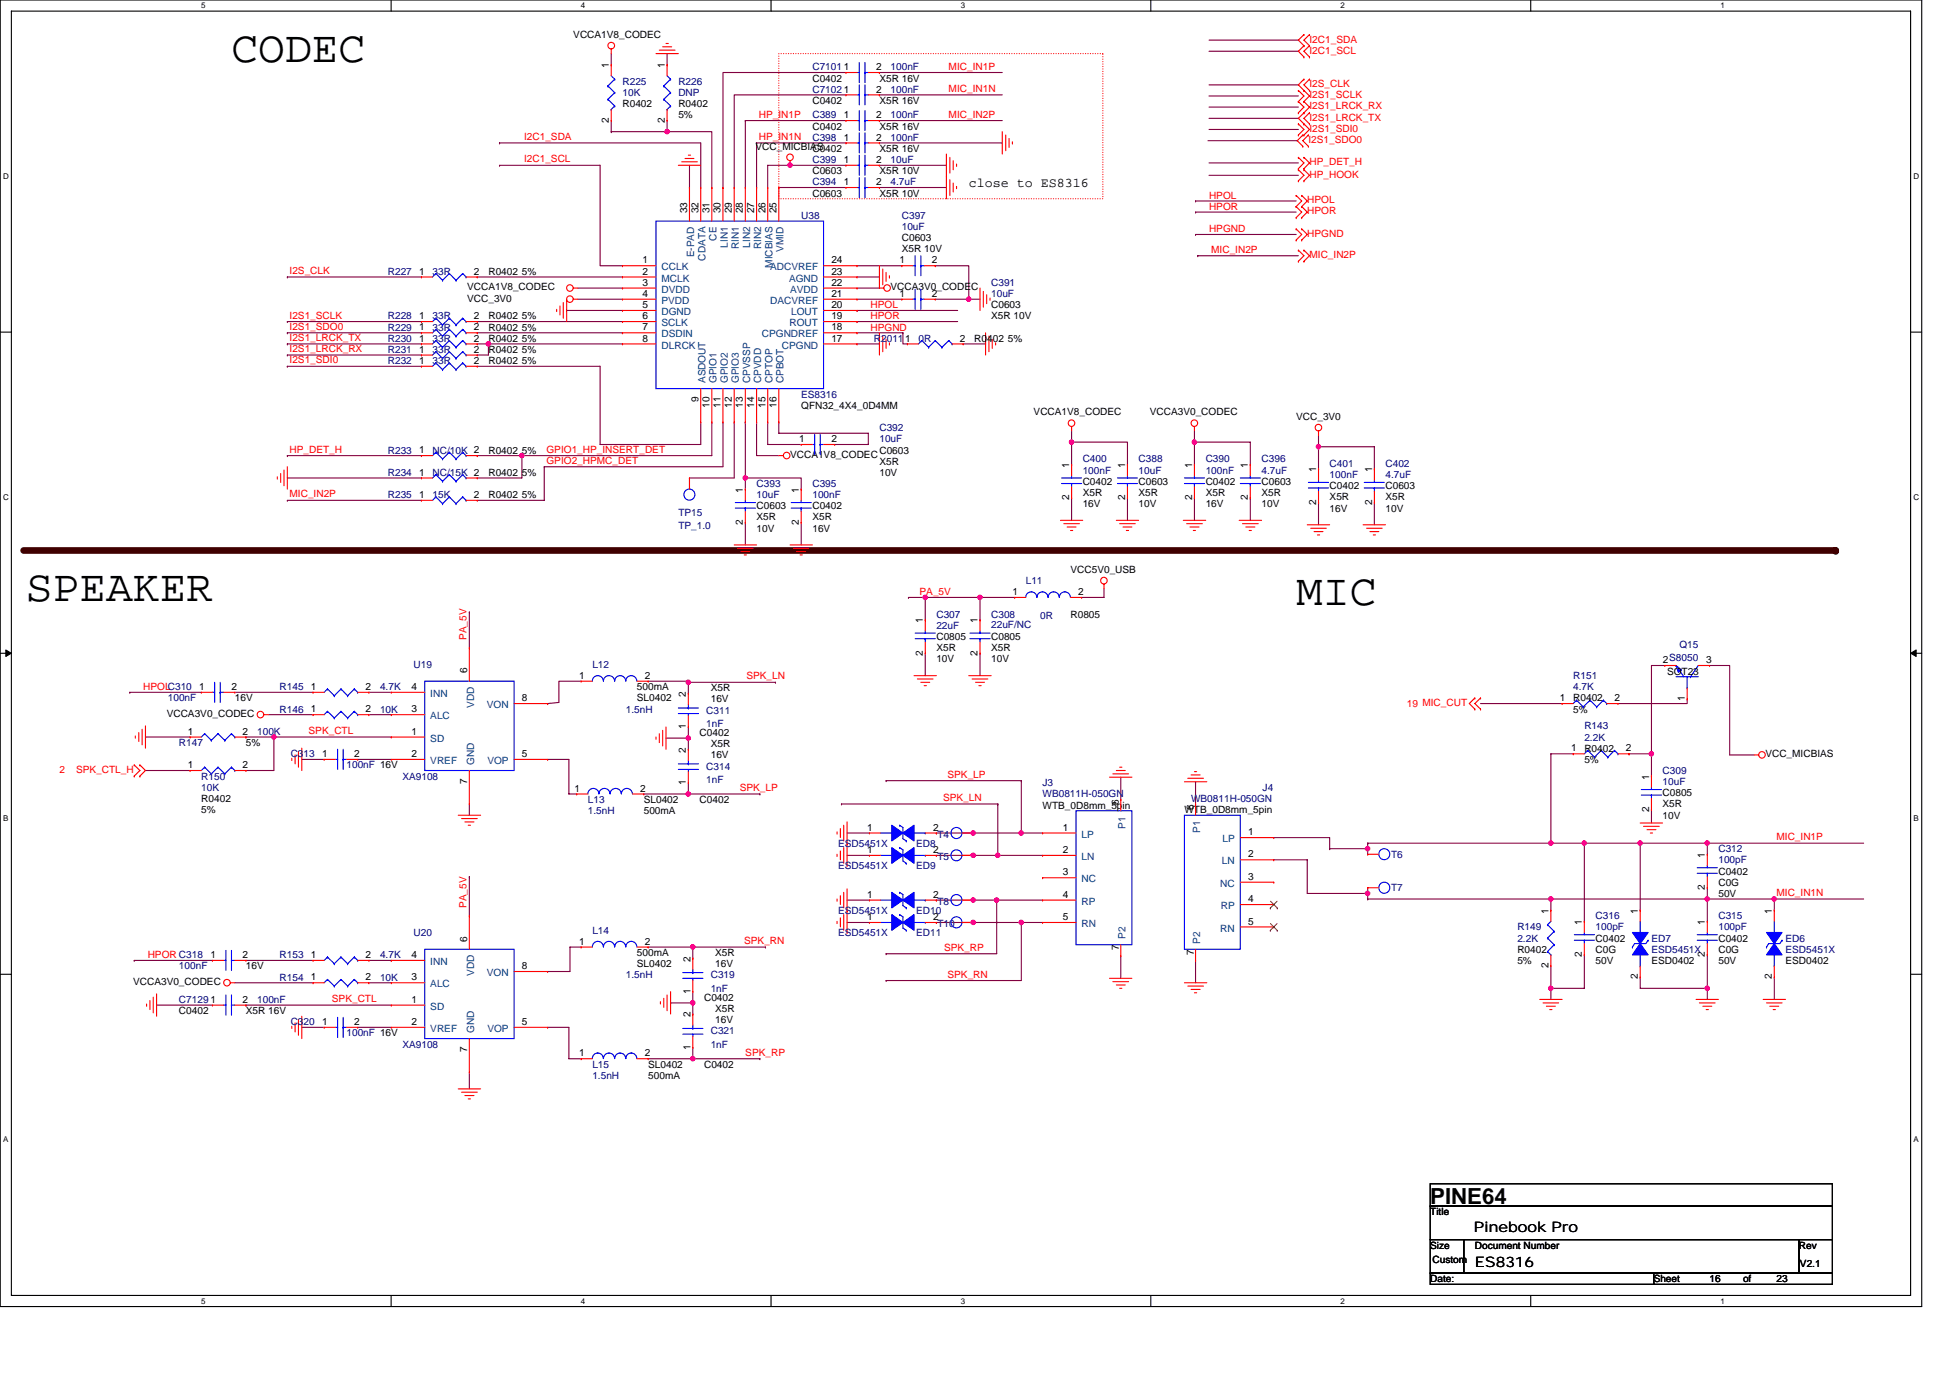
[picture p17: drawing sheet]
<svg xmlns="http://www.w3.org/2000/svg" width="297mm" height="210mm" viewBox="0 0 297 210" stroke-linecap="round" stroke-linejoin="round" font-family="sans-serif">
<defs><g id="words">
<g font-size="6.8">
<text x="35.3" y="9.4">CODEC</text>
<text x="4" y="91.6">SPEAKER</text>
<text x="197.4" y="92.3">MIC</text>
</g>
<text font-size="3.4" x="217.9" y="183.5">PINE64</text>
<g font-size="2.2">
<text x="224.5" y="187.7">Pinebook Pro</text>
<text x="224.7" y="193">ES8316</text>
</g>
<text font-size="2" x="147.6" y="28.5">close to ES8316</text>
<g font-size="1.5">
<text x="87.3" y="5.8">VCCA1V8_CODEC</text>
<text x="92.7" y="10.4" transform="rotate(-90 92.7 10.4)">1</text>
<text x="101.3" y="10.4" transform="rotate(-90 101.3 10.4)">1</text>
<text x="133.5" y="10.7">2</text>
<text x="94.8" y="16.3">R0402</text>
<text x="103.3" y="16.3">R0402</text>
<text x="123.8" y="12.4">C0402</text>
<text x="123.8" y="15.8">C0402</text>
<text x="133.5" y="14.1">2</text>
<text x="134" y="12.4">X5R 16V</text>
<text x="134" y="15.8">X5R 16V</text>
<text x="92.7" y="18.7" transform="rotate(-90 92.7 18.7)">2</text>
<text x="101.3" y="18.7" transform="rotate(-90 101.3 18.7)">2</text>
<text x="103.3" y="18.1">5%</text>
<text x="115.1" y="22.8">VCC_MICBIAS</text>
<text x="123.8" y="19.7">C0402</text>
<text x="123.8" y="23.2">C0402</text>
<text x="128.5" y="18">1</text>
<text x="128.5" y="21.4">1</text>
<text x="133.5" y="18">2</text>
<text x="133.5" y="21.4">2</text>
<text x="134" y="19.7">X5R 16V</text>
<text x="134" y="23.2">X5R 16V</text>
<text x="123.8" y="30">C0603</text>
<text x="123.8" y="26.6">C0603</text>
<text x="128.5" y="28.2">1</text>
<text x="128.5" y="24.8">1</text>
<text x="133.5" y="28.2">2</text>
<text x="133.5" y="24.8">2</text>
<text x="134" y="30">X5R 10V</text>
<text x="134" y="26.6">X5R 10V</text>
<text x="104.7" y="32.5" transform="rotate(-90 104.7 32.5)">33</text>
<text x="106.4" y="32.5" transform="rotate(-90 106.4 32.5)">32</text>
<text x="108.1" y="32.5" transform="rotate(-90 108.1 32.5)">31</text>
<text x="109.8" y="32.5" transform="rotate(-90 109.8 32.5)">30</text>
<text x="111.5" y="32.5" transform="rotate(-90 111.5 32.5)">29</text>
<text x="113.2" y="32.5" transform="rotate(-90 113.2 32.5)">28</text>
<text x="114.9" y="32.5" transform="rotate(-90 114.9 32.5)">27</text>
<text x="116.6" y="32.5" transform="rotate(-90 116.6 32.5)">26</text>
<text x="118.3" y="32.5" transform="rotate(-90 118.3 32.5)">25</text>
<text x="63.9" y="41.8">1</text>
<text x="72.2" y="41.8">2</text>
<text x="74.4" y="41.9">R0402 5%</text>
<text x="97.9" y="40.1">1</text>
<text x="97.9" y="41.8">2</text>
<text x="126.6" y="40.1">24</text>
<text x="126.6" y="41.8">23</text>
<text x="137" y="40.1">1</text>
<text x="137.4" y="36.8">C0603</text>
<text x="137.4" y="38.5">X5R 10V</text>
<text x="142" y="40.1">2</text>
<text x="71.2" y="44.3">VCCA1V8_CODEC</text>
<text x="71.2" y="46">VCC_3V0</text>
<text x="97.9" y="43.5">3</text>
<text x="97.9" y="45.2">4</text>
<text x="97.9" y="46.9">5</text>
<text x="126.6" y="46.9">20</text>
<text x="126.6" y="45.2">21</text>
<text x="126.6" y="43.5">22</text>
<text x="135.7" y="44.3">VCCA3V0_CODEC</text>
<text x="137" y="45.2">1</text>
<text x="142" y="45.2">2</text>
<text x="151" y="47">C0603</text>
<text x="63.9" y="50.4">1</text>
<text x="63.9" y="48.6">1</text>
<text x="63.9" y="53.7">1</text>
<text x="63.9" y="52">1</text>
<text x="72.2" y="50.4">2</text>
<text x="72.2" y="48.6">2</text>
<text x="72.2" y="53.7">2</text>
<text x="72.2" y="52">2</text>
<text x="74.4" y="50.4">R0402 5%</text>
<text x="74.4" y="48.7">R0402 5%</text>
<text x="74.4" y="53.8">R0402 5%</text>
<text x="74.4" y="52.1">R0402 5%</text>
<text x="97.9" y="48.6">6</text>
<text x="97.9" y="50.4">7</text>
<text x="97.9" y="52">8</text>
<text x="126.6" y="50.4">18</text>
<text x="126.6" y="52">17</text>
<text x="126.6" y="48.6">19</text>
<text x="146.2" y="52">2</text>
<text x="148.4" y="52.1">R0402 5%</text>
<text x="151" y="48.7">X5R 10V</text>
<text x="63.9" y="55.5">1</text>
<text x="72.2" y="55.5">2</text>
<text x="74.4" y="55.5">R0402 5%</text>
<text x="106.4" y="61.3" transform="rotate(-90 106.4 61.3)">9</text>
<text x="108.1" y="62.1" transform="rotate(-90 108.1 62.1)">10</text>
<text x="109.8" y="62.1" transform="rotate(-90 109.8 62.1)">11</text>
<text x="111.5" y="62.1" transform="rotate(-90 111.5 62.1)">12</text>
<text x="113.2" y="62.1" transform="rotate(-90 113.2 62.1)">13</text>
<text x="114.9" y="62.1" transform="rotate(-90 114.9 62.1)">14</text>
<text x="116.6" y="62.1" transform="rotate(-90 116.6 62.1)">15</text>
<text x="118.3" y="62.1" transform="rotate(-90 118.3 62.1)">16</text>
<text x="122" y="62.3">QFN32_4X4_0D4MM</text>
<text x="157.5" y="63.3">VCCA1V8_CODEC</text>
<text x="175.2" y="63.3">VCCA3V0_CODEC</text>
<text x="197.4" y="64">VCC_3V0</text>
<text x="63.9" y="69.1">1</text>
<text x="74.4" y="69.1">R0402 5%</text>
<text x="120.4" y="69.8">VCCA1V8_CODEC</text>
<text x="121.7" y="67.4">1</text>
<text x="126.6" y="67.4">2</text>
<text x="134" y="69.1">C0603</text>
<text x="134" y="70.8">X5R</text>
<text x="162.9" y="71.3" transform="rotate(-90 162.9 71.3)">1</text>
<text x="171.4" y="71.3" transform="rotate(-90 171.4 71.3)">1</text>
<text x="181.6" y="71.3" transform="rotate(-90 181.6 71.3)">1</text>
<text x="190.1" y="71.3" transform="rotate(-90 190.1 71.3)">1</text>
<text x="200.5" y="72" transform="rotate(-90 200.5 72)">1</text>
<text x="209" y="72" transform="rotate(-90 209 72)">1</text>
<text x="63.9" y="72.5">1</text>
<text x="63.9" y="75.9">1</text>
<text x="72.2" y="75.9">2</text>
<text x="74.4" y="72.5">R0402 5%</text>
<text x="74.4" y="75.9">R0402 5%</text>
<text x="113.2" y="75.1" transform="rotate(-90 113.2 75.1)">1</text>
<text x="115.2" y="77.6">C0603</text>
<text x="121.7" y="75.1" transform="rotate(-90 121.7 75.1)">1</text>
<text x="123.8" y="77.6">C0402</text>
<text x="134" y="72.5">10V</text>
<text x="162.9" y="76.2" transform="rotate(-90 162.9 76.2)">2</text>
<text x="164.9" y="73.9">C0402</text>
<text x="164.9" y="75.6">X5R</text>
<text x="164.9" y="77.3">16V</text>
<text x="171.4" y="76.2" transform="rotate(-90 171.4 76.2)">2</text>
<text x="173.4" y="73.9">C0603</text>
<text x="173.4" y="75.6">X5R</text>
<text x="173.4" y="77.3">10V</text>
<text x="181.6" y="76.2" transform="rotate(-90 181.6 76.2)">2</text>
<text x="183.7" y="73.9">C0402</text>
<text x="183.7" y="75.6">X5R</text>
<text x="183.7" y="77.3">16V</text>
<text x="190.1" y="76.2" transform="rotate(-90 190.1 76.2)">2</text>
<text x="192.2" y="73.9">C0603</text>
<text x="192.2" y="75.6">X5R</text>
<text x="192.2" y="77.3">10V</text>
<text x="200.5" y="76.9" transform="rotate(-90 200.5 76.9)">2</text>
<text x="202.5" y="74.5">C0402</text>
<text x="202.5" y="76.2">X5R</text>
<text x="202.5" y="78">16V</text>
<text x="209" y="76.9" transform="rotate(-90 209 76.9)">2</text>
<text x="211" y="74.5">C0603</text>
<text x="211" y="76.2">X5R</text>
<text x="211" y="78">10V</text>
<text x="113.2" y="80" transform="rotate(-90 113.2 80)">2</text>
<text x="115.2" y="79.3">X5R</text>
<text x="115.2" y="81">10V</text>
<text x="121.7" y="80" transform="rotate(-90 121.7 80)">2</text>
<text x="123.8" y="79.3">X5R</text>
<text x="123.8" y="81">16V</text>
<text x="163.1" y="87.3">VCC5V0_USB</text>
<text x="140.6" y="95" transform="rotate(-90 140.6 95)">1</text>
<text x="148.9" y="95" transform="rotate(-90 148.9 95)">1</text>
<text x="154.2" y="90.7">1</text>
<text x="163.1" y="94.1">R0805</text>
<text x="164.2" y="90.7">2</text>
<text x="140.6" y="99.9" transform="rotate(-90 140.6 99.9)">2</text>
<text x="142.6" y="97.5">C0805</text>
<text x="142.6" y="99.2">X5R</text>
<text x="142.6" y="100.9">10V</text>
<text x="148.9" y="99.9" transform="rotate(-90 148.9 99.9)">2</text>
<text x="151" y="97.5">C0805</text>
<text x="151" y="99.2">X5R</text>
<text x="151" y="100.9">10V</text>
<text x="253.3" y="101">2S8050</text>
<text x="259.9" y="101">3</text>
<text x="30.3" y="105.1">1</text>
<text x="35.3" y="105.1">2</text>
<text x="35.8" y="106.9">16V</text>
<text x="47.3" y="105.1">1</text>
<text x="55.7" y="105.1">2</text>
<text x="62.7" y="105.1">4</text>
<text x="71.1" y="102.6" transform="rotate(-90 71.1 102.6)">6</text>
<text x="79.5" y="106.8">8</text>
<text x="88.2" y="103.4">1</text>
<text x="97" y="106.9">SL0402</text>
<text x="97" y="105.2">500mA</text>
<text x="98.2" y="103.4">2</text>
<text x="104.5" y="106.2" transform="rotate(-90 104.5 106.2)">2</text>
<text x="108.3" y="105.3">X5R</text>
<text x="108.3" y="107">16V</text>
<text x="237.6" y="106.8">1</text>
<text x="239.6" y="106.9">R0402</text>
<text x="245.9" y="106.8">2</text>
<text x="253.9" y="102.8">SOT23</text>
<text x="256.6" y="106.8" transform="rotate(-90 256.6 106.8)">1</text>
<text x="25.4" y="109.3">VCCA3V0_CODEC</text>
<text x="28.6" y="112">1</text>
<text x="37" y="112">2</text>
<text x="37.5" y="113.7">5%</text>
<text x="47.3" y="108.5">1</text>
<text x="55.7" y="108.5">2</text>
<text x="62.7" y="108.5">3</text>
<text x="62.7" y="112">1</text>
<text x="104.5" y="111.1" transform="rotate(-90 104.5 111.1)">1</text>
<text x="106.6" y="112.2">C0402</text>
<text x="108.3" y="113.9">X5R</text>
<text x="239.6" y="108.6">5%</text>
<text x="28.6" y="117.1">1</text>
<text x="37" y="117.1">2</text>
<text x="49.1" y="115.4">1</text>
<text x="54" y="115.4">2</text>
<text x="62.7" y="115.4">2</text>
<text x="71.1" y="119.4" transform="rotate(-90 71.1 119.4)">7</text>
<text x="79.5" y="115.4">5</text>
<text x="104.5" y="119.6" transform="rotate(-90 104.5 119.6)">1</text>
<text x="104.5" y="114.7" transform="rotate(-90 104.5 114.7)">2</text>
<text x="108.3" y="115.5">16V</text>
<text x="239.3" y="114.5">1</text>
<text x="241.3" y="114.5">R0402</text>
<text x="241.3" y="116.2">5%</text>
<text x="247.6" y="114.5">2</text>
<text x="251.2" y="118.8" transform="rotate(-90 251.2 118.8)">1</text>
<text x="268.9" y="115.4">VCC_MICBIAS</text>
<text x="30.7" y="122.2">R0402</text>
<text x="30.7" y="123.9">5%</text>
<text x="87.5" y="120.6">1</text>
<text x="97.5" y="120.6">2</text>
<text x="98.1" y="122.4">SL0402</text>
<text x="98.1" y="124.1">500mA</text>
<text x="106.6" y="122.4">C0402</text>
<text x="158.8" y="123.2">WTB_0D8mm_5pin</text>
<text x="170.4" y="122.7" transform="rotate(-90 170.4 122.7)">6</text>
<text x="180.4" y="123.9">WTB_0D8mm_5pin</text>
<text x="181.8" y="123.4" transform="rotate(-90 181.8 123.4)">6</text>
<text x="251.2" y="123.7" transform="rotate(-90 251.2 123.7)">2</text>
<text x="253.3" y="121.3">C0805</text>
<text x="253.3" y="123">X5R</text>
<text x="253.3" y="124.8">10V</text>
<text x="132.1" y="130">1</text>
<text x="132.1" y="126.6">1</text>
<text x="142.1" y="130">2</text>
<text x="142.1" y="126.6">2</text>
<text x="161.9" y="126.6">1</text>
<text x="161.9" y="130">2</text>
<text x="190.1" y="127.3">1</text>
<text x="190.1" y="130.7">2</text>
<text x="259.7" y="130.7" transform="rotate(-90 259.7 130.7)">1</text>
<text x="132.1" y="136.8">1</text>
<text x="142.1" y="136.8">2</text>
<text x="161.9" y="133.4">3</text>
<text x="161.9" y="136.8">4</text>
<text x="190.1" y="134.1">3</text>
<text x="190.1" y="137.5">4</text>
<text x="259.7" y="135.6" transform="rotate(-90 259.7 135.6)">2</text>
<text x="261.8" y="133.3">C0402</text>
<text x="261.8" y="135">C0G</text>
<text x="261.8" y="136.7">50V</text>
<text x="71.1" y="143.5" transform="rotate(-90 71.1 143.5)">6</text>
<text x="88.2" y="144">1</text>
<text x="98.2" y="144">2</text>
<text x="132.1" y="140.2">1</text>
<text x="142.1" y="140.2">2</text>
<text x="161.9" y="140.2">5</text>
<text x="190.1" y="140.9">5</text>
<text x="235.9" y="139.2" transform="rotate(-90 235.9 139.2)">1</text>
<text x="241" y="140.9" transform="rotate(-90 241 140.9)">1</text>
<text x="243.1" y="143.5">C0402</text>
<text x="249.5" y="139.2" transform="rotate(-90 249.5 139.2)">1</text>
<text x="259.7" y="140.9" transform="rotate(-90 259.7 140.9)">1</text>
<text x="261.8" y="143.5">C0402</text>
<text x="269.9" y="139.2" transform="rotate(-90 269.9 139.2)">1</text>
<text x="32" y="146">1</text>
<text x="37" y="146">2</text>
<text x="37.5" y="147.7">16V</text>
<text x="47.3" y="146">1</text>
<text x="47.3" y="149.4">1</text>
<text x="55.7" y="146">2</text>
<text x="55.7" y="149.4">2</text>
<text x="62.7" y="149.4">3</text>
<text x="62.7" y="146">4</text>
<text x="79.5" y="147.7">8</text>
<text x="97" y="147.4">SL0402</text>
<text x="97" y="145.7">500mA</text>
<text x="105.2" y="146.5" transform="rotate(-90 105.2 146.5)">2</text>
<text x="108.9" y="145.7">X5R</text>
<text x="108.9" y="147.4">16V</text>
<text x="170.4" y="144.8" transform="rotate(-90 170.4 144.8)">7</text>
<text x="181.8" y="145.5" transform="rotate(-90 181.8 145.5)">7</text>
<text x="231.1" y="145.2">R0402</text>
<text x="231.1" y="146.9">5%</text>
<text x="235.9" y="147.5" transform="rotate(-90 235.9 147.5)">2</text>
<text x="241" y="145.8" transform="rotate(-90 241 145.8)">2</text>
<text x="243.1" y="145.2">C0G</text>
<text x="243.1" y="146.9">50V</text>
<text x="249.5" y="149.2" transform="rotate(-90 249.5 149.2)">2</text>
<text x="251.6" y="146.9">ESD0402</text>
<text x="259.7" y="145.8" transform="rotate(-90 259.7 145.8)">2</text>
<text x="261.8" y="145.2">C0G</text>
<text x="261.8" y="146.9">50V</text>
<text x="269.9" y="149.2" transform="rotate(-90 269.9 149.2)">2</text>
<text x="272" y="146.9">ESD0402</text>
<text x="20.3" y="150.1">VCCA3V0_CODEC</text>
<text x="27.3" y="154.5">C0402</text>
<text x="32" y="152.8">1</text>
<text x="37" y="152.8">2</text>
<text x="37.5" y="154.5">X5R 16V</text>
<text x="62.7" y="152.8">1</text>
<text x="105.2" y="155" transform="rotate(-90 105.2 155)">2</text>
<text x="105.2" y="151.4" transform="rotate(-90 105.2 151.4)">1</text>
<text x="107.2" y="152.5">C0402</text>
<text x="108.9" y="154.2">X5R</text>
<text x="108.9" y="155.9">16V</text>
<text x="49.1" y="156.2">1</text>
<text x="54" y="156.2">2</text>
<text x="62.7" y="156.2">2</text>
<text x="71.1" y="160.3" transform="rotate(-90 71.1 160.3)">7</text>
<text x="79.5" y="156.2">5</text>
<text x="88.2" y="161">1</text>
<text x="98.2" y="161">2</text>
<text x="105.2" y="160" transform="rotate(-90 105.2 160)">1</text>
<text x="98.7" y="162.7">SL0402</text>
<text x="98.7" y="164.4">500mA</text>
<text x="107.2" y="162.7">C0402</text>
<text x="217.9" y="185.2">Title</text>
<text x="217.9" y="190.3">Size</text>
<text x="224.7" y="190.3">Document Number</text>
<text x="274" y="190.3">Rev</text>
<text x="217.9" y="195.4">Date:</text>
<text x="218.2" y="192.5">Custom</text>
<text x="251.9" y="195.4">Sheet</text>
<text x="260.4" y="195.4">16</text>
<text x="265.5" y="195.4">of</text>
<text x="270.6" y="195.4">23</text>
<text x="274.2" y="193">V2.1</text>
</g>
<g font-size="1.5" fill="#000080">
<text x="123.8" y="10.7">C71011</text>
<text x="135.7" y="10.7">100nF</text>
<text x="94.8" y="12.9">R225</text>
<text x="94.8" y="14.6">10K</text>
<text x="103.3" y="12.9">R226</text>
<text x="103.3" y="14.6">DNP</text>
<text x="123.8" y="14.1">C71021</text>
<text x="135.7" y="14.1">100nF</text>
<text x="123.8" y="18.1">C389</text>
<text x="123.8" y="21.4">C398</text>
<text x="135.7" y="18.1">100nF</text>
<text x="135.7" y="21.4">100nF</text>
<text x="123.8" y="28.3">C394</text>
<text x="123.8" y="24.8">C399</text>
<text x="135.7" y="28.3">4.7uF</text>
<text x="135.7" y="24.8">10uF</text>
<text x="122" y="33.4">U38</text>
<text x="137.4" y="33.4">C397</text>
<text x="137.4" y="35.1">10uF</text>
<text x="59.1" y="41.9">R227</text>
<text x="65.9" y="41.9">33R</text>
<text x="151" y="43.6">C391</text>
<text x="151" y="45.3">10uF</text>
<text x="59.1" y="50.4">R229</text>
<text x="59.1" y="48.7">R228</text>
<text x="59.1" y="53.8">R231</text>
<text x="59.1" y="52.1">R230</text>
<text x="65.9" y="50.4">33R</text>
<text x="65.9" y="48.7">33R</text>
<text x="65.9" y="53.8">33R</text>
<text x="65.9" y="52.1">33R</text>
<text x="133.1" y="52.1">R20111</text>
<text x="139.9" y="52.1">0R</text>
<text x="59.1" y="55.5">R232</text>
<text x="65.9" y="55.5">33R</text>
<text x="122" y="60.6">ES8316</text>
<text x="134" y="65.7">C392</text>
<text x="59.1" y="69.1">R233</text>
<text x="65.9" y="69.1">NC/10K 2</text>
<text x="134" y="67.4">10uF</text>
<text x="164.9" y="70.5">C400</text>
<text x="173.4" y="70.5">C388</text>
<text x="183.7" y="70.5">C390</text>
<text x="192.2" y="70.5">C396</text>
<text x="202.5" y="71.1">C401</text>
<text x="211" y="71.1">C402</text>
<text x="59.1" y="72.5">R234</text>
<text x="59.1" y="75.9">R235</text>
<text x="65.9" y="72.5">NC/15K 2</text>
<text x="65.9" y="75.9">15K</text>
<text x="115.2" y="74.2">C393</text>
<text x="115.2" y="75.9">10uF</text>
<text x="123.8" y="74.2">C395</text>
<text x="123.8" y="75.9">100nF</text>
<text x="164.9" y="72.2">100nF</text>
<text x="173.4" y="72.2">10uF</text>
<text x="183.7" y="72.2">100nF</text>
<text x="192.2" y="72.2">4.7uF</text>
<text x="202.5" y="72.8">100nF</text>
<text x="211" y="72.8">4.7uF</text>
<text x="103.3" y="78.6">TP15</text>
<text x="103.3" y="80.7">TP_1.0</text>
<text x="156.2" y="89">L11</text>
<text x="142.6" y="94.1">C307</text>
<text x="142.6" y="95.8">22uF</text>
<text x="151" y="94.1">C308</text>
<text x="151" y="95.7">22uF/NC</text>
<text x="158.5" y="94.3">0R</text>
<text x="63" y="101.8">U19</text>
<text x="90.2" y="101.8">L12</text>
<text x="255.8" y="98.7">Q15</text>
<text x="25.6" y="106.9">100nF</text>
<text x="42.6" y="105.2">R145</text>
<text x="57.9" y="105.2">4.7K</text>
<text x="239.6" y="103.5">R151</text>
<text x="239.6" y="105.2">4.7K</text>
<text x="27.3" y="113.7">R147</text>
<text x="39.2" y="112">100K</text>
<text x="42.6" y="108.6">R146</text>
<text x="57.9" y="108.6">10K</text>
<text x="95.3" y="108.6">1.5nH</text>
<text x="107.6" y="108.8">C311</text>
<text x="107.6" y="110.8">1nF</text>
<text x="241.3" y="111.1">R143</text>
<text x="241.3" y="112.8">2.2K</text>
<text x="30.7" y="118.8">R150</text>
<text x="44.3" y="115.4">C313</text>
<text x="52.8" y="117.1">100nF 16V</text>
<text x="61.3" y="118.8">XA9108</text>
<text x="107.6" y="117.3">C314</text>
<text x="107.6" y="119.3">1nF</text>
<text x="158.8" y="119.8">J3</text>
<text x="253.3" y="117.9">C309</text>
<text x="253.3" y="119.6">10uF</text>
<text x="30.7" y="120.5">10K</text>
<text x="89.6" y="122.4">L13</text>
<text x="89.6" y="124.1">1.5nH</text>
<text x="158.8" y="121.5">WB0811H-050GN</text>
<text x="181.4" y="122.2">WB0811H-050GN</text>
<text x="192.3" y="120.5">J4</text>
<text x="127.7" y="129">ESD5451X</text>
<text x="139.6" y="129">ED8</text>
<text x="142.8" y="127.6">T4</text>
<text x="142.8" y="131">T5</text>
<text x="211.9" y="130.7">T6</text>
<text x="261.8" y="129.9">C312</text>
<text x="261.8" y="131.6">100pF</text>
<text x="127.7" y="132.4">ESD5451X</text>
<text x="139.6" y="132.4">ED9</text>
<text x="142.8" y="137.9">T8</text>
<text x="211.9" y="135.8">T7</text>
<text x="63" y="142.6">U20</text>
<text x="90.2" y="142.3">L14</text>
<text x="127.7" y="139.2">ESD5451X</text>
<text x="127.7" y="142.6">ESD5451X</text>
<text x="139.6" y="139.2">ED10</text>
<text x="139.6" y="142.6">ED11</text>
<text x="142.8" y="141.2">T10</text>
<text x="231.1" y="141.8">R149</text>
<text x="231.1" y="143.5">2.2K</text>
<text x="243.1" y="140.1">C316</text>
<text x="243.1" y="141.8">100pF</text>
<text x="251.6" y="143.5">ED7</text>
<text x="261.8" y="140.1">C315</text>
<text x="261.8" y="141.8">100pF</text>
<text x="272" y="143.5">ED6</text>
<text x="27.3" y="147.7">100nF</text>
<text x="42.6" y="146">R153</text>
<text x="42.6" y="149.4">R154</text>
<text x="57.9" y="146">4.7K</text>
<text x="57.9" y="149.4">10K</text>
<text x="95.3" y="149.1">1.5nH</text>
<text x="108.3" y="149.1">C319</text>
<text x="251.6" y="145.2">ESD5451X</text>
<text x="272" y="145.2">ESD5451X</text>
<text x="27.3" y="152.8">C7129</text>
<text x="39.2" y="152.8">100nF</text>
<text x="108.3" y="151.1">1nF</text>
<text x="44.3" y="156.2">C320</text>
<text x="52.8" y="157.9">100nF 16V</text>
<text x="61.3" y="159.6">XA9108</text>
<text x="108.3" y="157.6">C321</text>
<text x="108.3" y="159.6">1nF</text>
<text x="90.2" y="162.7">L15</text>
<text x="90.2" y="164.4">1.5nH</text>
</g>
<g font-size="1.5" fill="#f00">
<text x="144.5" y="10.6">MIC_IN1P</text>
<text x="199.5" y="8.2">I2C1_SCL</text>
<text x="199.5" y="6.5">I2C1_SDA</text>
<text x="115.6" y="17.9">HP_IN1P</text>
<text x="144.5" y="17.9">MIC_IN2P</text>
<text x="144.5" y="14">MIC_IN1N</text>
<text x="199.5" y="13.3">I2S_CLK</text>
<text x="199.5" y="16.7">I2S1_LRCK_RX</text>
<text x="199.5" y="15">I2S1_SCLK</text>
<text x="79.8" y="21.3">I2C1_SDA</text>
<text x="115.6" y="21.3">HP_IN1N</text>
<text x="199.3" y="21.8">I2S1_SDO0</text>
<text x="199.5" y="18.4">I2S1_LRCK_TX</text>
<text x="199.5" y="20.1">I2S1_SDI0</text>
<text x="79.8" y="24.7">I2C1_SCL</text>
<text x="199.5" y="27.1">HP_HOOK</text>
<text x="199.5" y="25.2">HP_DET_H</text>
<text x="184.2" y="32">HPOR</text>
<text x="184.2" y="30.3">HPOL</text>
<text x="184.2" y="35.4">HPGND</text>
<text x="199.1" y="31">HPOL</text>
<text x="199.1" y="32.7">HPOR</text>
<text x="44.1" y="41.8">I2S_CLK</text>
<text x="184.5" y="38.5">MIC_IN2P</text>
<text x="199.1" y="36.1">HPGND</text>
<text x="199.5" y="39.3">MIC_IN2P</text>
<text x="132.6" y="47">HPOL</text>
<text x="44.1" y="50.3">I2S1_SDO0</text>
<text x="44.1" y="52">I2S1_LRCK_TX</text>
<text x="44.1" y="53.7">I2S1_LRCK_RX</text>
<text x="44.1" y="48.6">I2S1_SCLK</text>
<text x="132.6" y="48.7">HPOR</text>
<text x="132.6" y="50.4">HPGND</text>
<text x="44.1" y="55.4">I2S1_SDI0</text>
<text x="44.1" y="69">HP_DET_H</text>
<text x="83.2" y="70.7">GPIO2_HPMC_DET</text>
<text x="83.2" y="69">GPIO1_HP_INSERT_DET</text>
<text x="44.1" y="75.8">MIC_IN2P</text>
<text x="140.1" y="90.6">PA_5V</text>
<text x="71.1" y="97.5" transform="rotate(-90 71.1 97.5)">PA_5V</text>
<text x="21.8" y="105.2">HPOLC310</text>
<text x="113.7" y="103.5">SPK_LN</text>
<text x="214.3" y="107.7">19 MIC_CUT</text>
<text x="47" y="111.9">SPK_CTL</text>
<text x="9.1" y="117.8">2</text>
<text x="11.6" y="117.8">SPK_CTL_H</text>
<text x="144.3" y="118.5">SPK_LP</text>
<text x="112.7" y="120.5">SPK_LP</text>
<text x="143.7" y="122.1">SPK_LN</text>
<text x="270.6" y="128">MIC_IN1P</text>
<text x="270.6" y="136.5">MIC_IN1N</text>
<text x="71.1" y="138.3" transform="rotate(-90 71.1 138.3)">PA_5V</text>
<text x="113.4" y="143.9">SPK_RN</text>
<text x="22.5" y="146">HPOR C318</text>
<text x="143.8" y="144.9">SPK_RP</text>
<text x="144.3" y="149">SPK_RN</text>
<text x="50.6" y="152.7">SPK_CTL</text>
<text x="113.5" y="160.9">SPK_RP</text>
</g>
<g font-size="1.5" fill="#004080">
<text x="100.8" y="41.2">CCLK</text>
<text x="105.7" y="39.2" transform="rotate(-90 105.7 39.2)">E-PAD</text>
<text x="107.5" y="39.7" transform="rotate(-90 107.5 39.7)">CDATA</text>
<text x="109.2" y="36.7" transform="rotate(-90 109.2 36.7)">CE</text>
<text x="110.8" y="37.8" transform="rotate(-90 110.8 37.8)">LIN1</text>
<text x="112.6" y="38" transform="rotate(-90 112.6 38)">RIN1</text>
<text x="114.3" y="37.8" transform="rotate(-90 114.3 37.8)">LIN2</text>
<text x="116" y="38" transform="rotate(-90 116 38)">RIN2</text>
<text x="117.3" y="41.2">ADCVREF</text>
<text x="117.7" y="40.8" transform="rotate(-90 117.7 40.8)">MICBIAS</text>
<text x="119.4" y="38.4" transform="rotate(-90 119.4 38.4)">VMID</text>
<text x="100.8" y="42.9">MCLK</text>
<text x="100.8" y="44.6">DVDD</text>
<text x="100.8" y="46.3">PVDD</text>
<text x="117.3" y="46.3">DACVREF</text>
<text x="120.2" y="42.9">AGND</text>
<text x="120.4" y="44.6">AVDD</text>
<text x="100.8" y="48">DGND</text>
<text x="100.8" y="49.7">SCLK</text>
<text x="100.8" y="51.4">DSDIN</text>
<text x="100.8" y="53.1">DLRCK</text>
<text x="116.1" y="51.4">CPGNDREF</text>
<text x="119.1" y="53.1">CPGND</text>
<text x="120.3" y="49.7">ROUT</text>
<text x="120.5" y="48">LOUT</text>
<text x="107.5" y="58.4" transform="rotate(-90 107.5 58.4)">ASDOUT</text>
<text x="109.2" y="58.4" transform="rotate(-90 109.2 58.4)">GPIO1</text>
<text x="110.8" y="58.4" transform="rotate(-90 110.8 58.4)">GPIO2</text>
<text x="112.6" y="58.4" transform="rotate(-90 112.6 58.4)">GPIO3</text>
<text x="114.3" y="58.4" transform="rotate(-90 114.3 58.4)">CPVSSP</text>
<text x="116" y="58.4" transform="rotate(-90 116 58.4)">CPVDD</text>
<text x="117.7" y="58.4" transform="rotate(-90 117.7 58.4)">CPTOP</text>
<text x="119.4" y="58.4" transform="rotate(-90 119.4 58.4)">CPBOT</text>
<text x="65.5" y="106.2">INN</text>
<text x="72.2" y="107.9" transform="rotate(-90 72.2 107.9)">VDD</text>
<text x="74.2" y="107.9">VON</text>
<text x="65.5" y="109.6">ALC</text>
<text x="65.5" y="113">SD</text>
<text x="65.5" y="116.4">VREF</text>
<text x="72.2" y="116.6" transform="rotate(-90 72.2 116.6)">GND</text>
<text x="74.2" y="116.4">VOP</text>
<text x="164.8" y="127.6">LP</text>
<text x="164.8" y="131">LN</text>
<text x="171.4" y="126.3" transform="rotate(-90 171.4 126.3)">P1</text>
<text x="182.8" y="126.9" transform="rotate(-90 182.8 126.9)">P1</text>
<text x="186.1" y="131.7">LN</text>
<text x="186.2" y="128.3">LP</text>
<text x="164.8" y="134.5">NC</text>
<text x="164.8" y="137.9">RP</text>
<text x="185.9" y="135.1">NC</text>
<text x="164.8" y="141.3">RN</text>
<text x="171.4" y="143.1" transform="rotate(-90 171.4 143.1)">P2</text>
<text x="182.8" y="143.8" transform="rotate(-90 182.8 143.8)">P2</text>
<text x="185.9" y="141.9">RN</text>
<text x="186" y="138.5">RP</text>
<text x="65.5" y="147">INN</text>
<text x="72.2" y="148.7" transform="rotate(-90 72.2 148.7)">VDD</text>
<text x="74.2" y="148.7">VON</text>
<text x="65.5" y="150.5">ALC</text>
<text x="65.5" y="153.9">SD</text>
<text x="65.5" y="157.2">VREF</text>
<text x="72.2" y="157.4" transform="rotate(-90 72.2 157.4)">GND</text>
<text x="74.2" y="157.2">VOP</text>
</g>
<g font-size="1.2">
<text x="30.6" y="1.2">5</text>
<text x="88.5" y="1.2">4</text>
<text x="146.4" y="1.2">3</text>
<text x="204.2" y="1.2">2</text>
<text x="262.1" y="1.2">1</text>
<text x=".5" y="27.2">D</text>
<text x="291.5" y="27.2">D</text>
<text x=".5" y="76.1">C</text>
<text x="291.5" y="76.1">C</text>
<text x=".5" y="125.1">B</text>
<text x="291.5" y="125.1">B</text>
<text x=".5" y="174">A</text>
<text x="291.5" y="174">A</text>
<text x="30.6" y="198.6">5</text>
<text x="88.5" y="198.6">4</text>
<text x="146.4" y="198.6">3</text>
<text x="204.2" y="198.6">2</text>
<text x="262.1" y="198.6">1</text>
</g>
</g></defs>
<path d="M0 0h292.7v199.1h-292.7zM1.7 1.7h289.3v195.7h-289.3z" fill="none" stroke="#000" stroke-width=".17"/>
<g fill="#fff">
<path d="M30.6 .2h.7v1.3h-.7z"/>
<path d="M30.6 197.6h.7v1.3h-.7z"/>
</g>
<path d="M59.6 0v1.7M59.6 197.4v1.7" fill="none" stroke="#000" stroke-width=".17"/>
<g fill="#fff">
<path d="M88.5 .2h.7v1.3h-.7z"/>
<path d="M88.5 197.6h.7v1.3h-.7z"/>
</g>
<path d="M117.5 0v1.7M117.5 197.4v1.7" fill="none" stroke="#000" stroke-width=".17"/>
<g fill="#fff">
<path d="M146.4 .2h.6v1.3h-.6z"/>
<path d="M146.4 197.6h.6v1.3h-.6z"/>
</g>
<path d="M175.3 0v1.7M175.3 197.4v1.7" fill="none" stroke="#000" stroke-width=".17"/>
<g fill="#fff">
<path d="M204.2 .2h.7v1.3h-.7z"/>
<path d="M204.2 197.6h.7v1.3h-.7z"/>
</g>
<path d="M233.2 0v1.7M233.2 197.4v1.7" fill="none" stroke="#000" stroke-width=".17"/>
<g fill="#fff">
<path d="M262.1 .2h.6v1.3h-.6z"/>
<path d="M262.1 197.6h.6v1.3h-.6z"/>
<path d="M.5 26.1h.8v1.4h-.8z"/>
<path d="M291.5 26.1h.8v1.4h-.8z"/>
<path d="M.5 75.1h.8v1.3h-.8z"/>
<path d="M291.5 75.1h.8v1.3h-.8z"/>
</g>
<path d="M0 50.6h1.7M291 50.6h1.7" fill="none" stroke="#000" stroke-width=".17"/>
<g fill="#fff">
<path d="M.5 124h.7v1.3h-.7z"/>
<path d="M291.5 124h.7v1.3h-.7z"/>
</g>
<path d="M0 99.5h1.7M291 99.5h1.7" fill="none" stroke="#000" stroke-width=".17"/>
<path d="M.9 99l.8 .5-.8 .5zM291 99.5l.9-.5v1z" fill="#000" stroke="#000" stroke-width=".15"/>
<g fill="#fff">
<path d="M.5 172.9h.7v1.3h-.7z"/>
<path d="M291.5 172.9h.7v1.3h-.7z"/>
</g>
<path d="M0 148.5h1.7M291 148.5h1.7M217.9 180.4h61.2v3.4h-61.2zM217.9 183.8h61.2v5.1h-61.2zM217.9 188.9h5.1v5.1h-5.1zM217.9 194h34v1.7h-34zM223 188.9h51v5.1h-51zM251.9 194h27.2v1.7h-27.2zM274 188.9h5.1v5.1h-5.1z" fill="none" stroke="#000" stroke-width=".17"/>
<path d="M3.6 83.9h276M279.6 83.9h.1" fill="none" stroke="#400000" stroke-width="1"/>
<path d="M118.6 8.2h49.4v22.1h-49.4z" fill="none" stroke="#f00" stroke-width=".17" stroke-dasharray="0 .3"/>
<g fill="none" stroke="#800040" stroke-width=".17">
<path d="M93.1 8.2v1.7M93.1 18.4v1.7M101.6 8.2v1.7M101.6 18.4v1.7M113.5 18.4v10.2M113.5 18.4h.1M113.5 18.4h15.4M128.9 11h-18.8v17.6M128.9 14.5h-17.1v14.1M134 18.4h.1M134 11h.1M134 14.5h.1"/>
<path d="M134 18.4h18.7M134 11h18.7M134 14.5h18.7M184.2 18h13.6M184.2 19.7h13.6M184.2 12.9h13.6M184.2 14.6h13.6M184.2 16.3h13.6M184.2 7.8h13.6M184.2 6.1h13.6M76.1 25.2h15.3v15.3h3.4M76.1 21.8h30.6v6.8"/>
<path d="M76.1 21.8h.1M76.1 25.2h.1M93.1 20.1h.1M93.1 20.1h8.5M101.6 20.1h6.8v8.5M105 25.2v3.4M115.2 21.8h.1M115.2 21.8v6.8M115.2 21.8h13.7M118.6 28.6h10.3M120.4 25.2h-3.5v3.4M120.4 25.2h.1"/>
<path d="M120.4 25.2h8.5M134 21.8h18.7M134 25.2h10.2M134 28.6h10.2M182.1 32.3h.1M182.1 30.6h.1M182.1 35.7h.1M182.1 32.3h15.3M182.1 30.6h15.3M182.1 35.7h15.3M182.5 39h.1M182.5 39h15.3"/>
<path d="M184 21.4h13.6M184.2 24.8h13.6M184.2 26.7h13.6M43.8 50.7h.1M43.8 52.4h.1M43.8 54.1h.1M43.8 55.8h.1M43.8 42.2h.1M43.8 49h.1M43.8 49h20.4M43.8 50.7h20.4M43.8 52.4h20.4"/>
<path d="M43.8 54.1h20.4M43.8 55.8h20.4M43.8 42.2h20.4M72.7 55.8h18.7v11.9h15.3v-3.4M72.7 52.4h1.7M72.7 42.2h22.1M72.7 49h22.1M72.7 50.7h22.1M74.4 52.4v1.7h-1.7M74.4 52.4h.1M74.4 52.4h20.4M86.3 47.3h8.5"/>
<path d="M88 43.9h6.8M88 45.6h6.8M130.6 45.6h6.8M130.6 43.9h3.4M130.6 49h.1M130.6 47.3h.1M130.6 42.2h3.4M130.6 52.4h3.4M130.6 40.5h6.8M130.6 49h15.3M130.6 47.3h15.3M130.6 50.7h6.9"/>
<path d="M137.5 50.7h.1M137.5 50.7v1.7h.7M142.5 40.5h5.1v5.1M142.5 45.6h5.1M146.7 52.4h3.4M147.6 45.6h.1M147.6 45.6h1.7M43.8 69.4h.1M43.8 72.8h20.4M43.8 76.2h.1M43.8 69.4h20.4M43.8 76.2h20.4"/>
<path d="M72.7 69.4h.1M79.5 69.4v3.4h-6.8M79.5 69.4h.1M82.9 71.1h.1M82.9 71.1v5.1h-10.2M108.4 64.3v5.1h-35.7M110.1 64.3v6.8h-27.2M111.8 64.3v8.5h-6.8M113.5 79.6v3.4M113.5 64.3h.1M113.5 72.8h8.5v1.7M113.5 72.8v1.7"/>
<path d="M113.5 64.3v8.5M115.2 64.3v5.1h3.4M116.9 64.3v3.4h5.1M118.6 64.3v1.7h13.7v1.7h-5.2M122 79.6v3.4M163.2 75.9v3.4M163.2 65.7v1.7M163.2 67.4v3.4M163.2 67.4h8.5v3.4M163.2 67.4h.1M171.7 75.9v3.4M181.9 67.4h8.6v3.4"/>
<path d="M181.9 67.4v3.4M181.9 67.4h.1M181.9 65.7v1.7M181.9 75.9v3.4M190.5 75.9v3.4M200.8 68.1h8.6v3.4M200.8 68.1v3.4M200.8 68.1h.1M200.8 66.4v1.7M200.8 76.6v3.4M209.4 76.6v3.4M71.5 93.3h.1"/>
<path d="M71.5 93.3v5.4M138.4 91h.1M138.4 91h10.9M140.9 99.5v3.5M140.9 91v3.4M140.9 91h.1M149.3 99.5v3.5M149.3 91v3.4M149.3 91h5.3M168.2 89.7v1.3h-3.4M19.8 105.5h.1M19.8 105.5h10.9"/>
<path d="M22.2 112.3h6.8M22.2 117.4h6.8M35.8 105.5h11.9M37.5 112.3h.1M37.5 112.3h22.1M40.9 108.9h6.8M41.7 112.3v5.1h-4.2M41.7 112.3h.1M46 115.7h3.4M54.5 115.7h5.1M56.2 105.5h3.4M56.2 108.9h3.4"/>
<path d="M83.4 107.2h.1M83.4 115.7h3.3v5.3h1.1M88.5 103.8h-3.4v3.2l-1.7 .2M98.7 103.8h6.2v.2M101.4 112.5h3.5M104.9 110.8v1.7M104.9 112.5h.1M104.9 119.3v1.7M104.9 104v1.7M104.9 112.5v1.7M104.9 104h13.2M118.1 104h.1"/>
<path d="M135 119h.1M135 119h20.6M155.6 119h.1M155.6 119v7.9M170.7 118.4v3.4M182.1 119.1v3.4M225.5 107.2h12.5M239.6 114.9h-3.4v13.6M248.2 114.9h.1M248.2 114.9h3.4M251.6 114.9v3.4M253.6 101.4h-2v13.5"/>
<path d="M257 106.5v.7h-10.5M260.4 101.4h3.1v13.6h3.7M71.5 122.5v1.7M71.5 133.6h.1M71.5 133.6v5.9M98.1 121h6.8M104.9 121h10.9M115.8 121h.1M128.2 122.5h.1M128.2 122.5h23.8M129 137.2h3.4M129 130.3h3.4"/>
<path d="M129 126.9h3.4M142.6 126.9h13M142.6 130.3h9.4M142.6 137.2h9.2M142.6 126.9h.1M142.6 130.3h.1M142.6 137.2h.1M151.8 137.2h.1M151.8 137.2h7M151.8 137.2v8.1h-16.8M152 122.5h.1M152 130.3h6.8"/>
<path d="M152 122.5v7.8M155.6 126.9h3.2M194 127.6h8.5v1.7M194 131h5.1v5.1h9.2M202.5 129.3h.1M202.5 129.3h5.8M208.3 137h.1M208.3 128.5v.8M208.3 128.5h.1M208.3 136.1h.1M208.3 135.3v.8M208.3 129.3v.9"/>
<path d="M208.3 136.1v.9M208.3 128.5h33M208.3 137h27.9M236.2 137h23.9v3.4M236.2 137h.1M236.2 128.5h.1M236.2 137v1.7M241.3 128.5v11.9M241.3 128.5h8.5M249.8 128.5v10.2M249.8 128.5h.1M249.8 128.5h34.1"/>
<path d="M251.6 123.4v2M260.1 128.5h.1M260.1 135.3v1.7h10.2M260.1 128.5v1.7M270.3 137h.1M270.3 137v1.7M270.3 137h13.6M20.4 146.3h.1M20.4 146.3h12M23.9 153.2h8.5M35.8 149.8h11.9M37.5 146.3h10.2"/>
<path d="M37.5 153.2h.1M37.5 153.2h22.1M46 156.5h3.4M54.5 156.5h5.1M56.2 149.8h3.4M56.2 146.3h3.4M59.6 146.3h.1M83.4 156.5h3.3v4.8h1.8M88.5 144.3h-1.7v3.7h-3.4M98.7 144.3h6.8M102.1 152.8h.1M102.1 152.8h3.4"/>
<path d="M105.5 144.3v1.7M105.5 151.1v1.7M105.5 152.8v1.7M105.5 159.6v1.7M105.5 144.3h11.1M116.6 144.3h.1M129 140.6h3.4M135 145.3h.1M135 149.4h.1M142.6 140.6h13M142.6 140.6h.1M155.6 140.6v8.8h-20.6"/>
<path d="M155.6 140.6h.1M155.6 140.6h3.2M170.7 145.7v3.4M182.1 146.3v3.5M236.2 147.2v3.4M236.2 150.6h.1M236.2 150.6v1.7M241.3 145.5v5.1h-5.1M249.8 148.9v1.7h10.3M260.1 145.5v5.1M260.1 150.6h.1M260.1 150.6v1.7"/>
<path d="M270.3 148.9v3.4M71.5 163.4v2.5M98.7 161.3h6.8M105.5 161.3h10.3M115.8 161.3h.1"/>
</g>
<g fill="#f0f" stroke="#f0f" stroke-width=".17">
<circle cx="260.1" cy="137" r=".33"/>
<circle cx="241.3" cy="128.5" r=".33"/>
<circle cx="270.3" cy="137" r=".33"/>
<circle cx="260.1" cy="150.6" r=".33"/>
<circle cx="236.2" cy="150.6" r=".33"/>
<circle cx="251.5" cy="114.9" r=".33"/>
<circle cx="260.1" cy="128.5" r=".33"/>
<circle cx="249.8" cy="128.5" r=".33"/>
<circle cx="151.8" cy="137.1" r=".33"/>
<circle cx="155.6" cy="140.6" r=".33"/>
<circle cx="152" cy="130.3" r=".33"/>
<circle cx="155.6" cy="126.9" r=".34"/>
<circle cx="148.2" cy="126.9" r=".34"/>
<circle cx="148.3" cy="130.3" r=".33"/>
<circle cx="148.3" cy="137.1" r=".33"/>
<circle cx="148.3" cy="140.6" r=".33"/>
<circle cx="236.2" cy="137" r=".33"/>
<circle cx="41.7" cy="112.3" r=".33"/>
<circle cx="104.8" cy="112.5" r=".33"/>
<circle cx="104.8" cy="104" r=".33"/>
<circle cx="104.8" cy="121" r=".33"/>
<circle cx="105.5" cy="144.3" r=".34"/>
<circle cx="105.5" cy="161.3" r=".34"/>
<circle cx="105.5" cy="152.8" r=".34"/>
<circle cx="149.3" cy="91" r=".33"/>
<circle cx="140.9" cy="91" r=".33"/>
<circle cx="236.2" cy="128.5" r=".33"/>
<circle cx="208.3" cy="136.1" r=".33"/>
<circle cx="208.3" cy="129.3" r=".33"/>
<circle cx="113.5" cy="72.8" r=".33"/>
<circle cx="79.5" cy="69.4" r=".33"/>
<circle cx="120.3" cy="25.2" r=".34"/>
<circle cx="147.6" cy="45.6" r=".33"/>
<circle cx="74.4" cy="52.4" r=".33"/>
<circle cx="181.9" cy="67.4" r=".34"/>
<circle cx="101.6" cy="20.1" r=".33"/>
<circle cx="163.2" cy="67.4" r=".34"/>
<circle cx="200.8" cy="68.1" r=".33"/>
</g>
<g fill="none" stroke="#f00" stroke-width=".17">
<path d="M93.1 7.5v.7M93.1 9.9h.1M93.1 18.4h.1M93.1 9.9v1.7M93.1 16.7v1.7M99.9 8.2h3.4M100.4 7.6h2.4M100.9 7.1h1.4M101.4 6.6h.4M101.6 9.9h.1M101.6 18.4h.1M101.6 9.9v1.7"/>
<path d="M101.6 16.7v1.7M128.9 18.4h.1M128.9 11h.1M128.9 14.5h.1M128.9 18.4h1.7M128.9 11h1.7M128.9 14.5h1.7M132.3 18.4h1.7M132.3 11h1.7M132.3 14.5h1.7M134 18.4h.1M134 11h.1"/>
<path d="M134 14.5h.1M197.8 18.9h.1M197.8 17.2h.1M197.8 15.5h.1M197.8 13.8h.1M197.8 18.9l.8 .8-.8 .9M197.8 15.5l.8 .8-.8 .9M197.8 13.8l.8 .8-.8 .9M198.6 17.2h.1M198.6 18.9h.1M198.6 12.1h.1M198.6 13.8h.1"/>
<path d="M198.6 7h.1M198.6 8.7h.1M198.6 5.3h.1M198.6 15.5h.1M198.6 17.2l-.8 .8 1.7 1.7-.9 .9M198.6 12.1l-.8 .8 1.7 1.7-.9 .9M198.6 7l-.8 .8 .8 .9M198.6 5.3l-.8 .8 .8 .9M198.6 15.5l.9 .8-.9 .9M199.5 18.9h.1M199.5 17.2h.1M199.5 13.8h.1"/>
<path d="M199.5 12.1h.1M199.5 8.7h.1M199.5 7h.1M199.5 5.3h.1M199.5 17.2l-.9 .8 .9 .9M199.5 12.1l-.9 .8 .9 .9M199.5 7l-.9 .8 .9 .9M199.5 5.3l-.9 .8 .9 .9M103.3 25.2h3.4M103.8 24.7h2.4M104.3 24.2h1.4M104.9 23.6h.3"/>
<path d="M105 28.6h.1M105 28.6v5.1M106.7 28.6h.1M106.7 28.6v5.1M108.4 28.6h.1M108.4 28.6v5.1M110.1 28.6h.1M110.1 28.6v5.1M111.8 28.6h.1M111.8 28.6v5.1M113.5 28.6h.1M113.5 28.6v5.1"/>
<path d="M115.2 28.6h.1M115.2 28.6v5.1M116.9 28.6h.1M116.9 28.6v5.1M118.6 28.6h.1M118.6 28.6v5.1M120.4 24.5v.7M128.9 28.6h.1M128.9 21.8h.1M128.9 25.2h.1M128.9 28.6h1.7M128.9 21.8h1.7"/>
<path d="M128.9 25.2h1.7M132.3 28.6h1.7M132.3 21.8h1.7M132.3 25.2h1.7M134 28.6h.1M134 21.8h.1M134 25.2h.1M144.2 23.5v6.8M144.7 27.4v2.4M144.7 24v2.4M145.2 27.9v1.4M145.2 24.5v1.4"/>
<path d="M145.7 28.4v.3M145.7 25v.4M152.7 20.1v3.4M153.2 20.6v2.4M153.7 21.1v1.4M154.2 21.6v.3M197.4 31.5h.1M197.4 29.8h.1M197.4 33.2h.1M197.4 36.6h.1M197.4 34.9h.1M197.4 29.8l.9 .8-.9 .9"/>
<path d="M197.4 31.5l.9 .8-.9 .9M197.4 34.9l.9 .8-.9 .9M197.8 20.6h.1M197.8 27.6h.1M197.8 25.9h.1M197.8 25.7h.1M197.8 24h.1M197.8 39.8h.1M197.8 38.1h.1M197.8 25.9l.8 .8-.8 .9M197.8 24l.8 .8-.8 .9M197.8 38.1l.8 .9-.8 .8"/>
<path d="M198.3 31.5h.1M198.3 29.8h.1M198.3 33.2h.1M198.3 36.6h.1M198.3 34.9h.1M198.3 29.8l.8 .8-.8 .9M198.3 31.5l.8 .8-.8 .9M198.3 34.9l.8 .8-.8 .9M198.5 20.6h.1M198.5 22.3h.1M198.5 20.6l-.9 .8 .9 .9M198.6 20.6h.1"/>
<path d="M198.6 27.6h.1M198.6 25.9h.1M198.6 25.7h.1M198.6 24h.1M198.6 39.8h.1M198.6 38.1h.1M198.6 25.9l.9 .8-.9 .9M198.6 24l.9 .8-.9 .9M198.6 38.1l.9 .9-.9 .8M199.3 22.3h.1M199.3 20.6h.1M199.3 20.6l-.8 .8 .8 .9"/>
<path d="M64.2 50.7h.1M64.2 49h.1M64.2 54.1h.1M64.2 42.2h.1M64.2 52.4h.1M64.2 55.8h.1M64.2 50.7h1.7M64.2 49h1.7M64.2 52.4h1.7M64.2 54.1h1.7M64.2 42.2h1.7M64.2 55.8h1.7"/>
<path d="M71 50.7h1.7M71 49h1.7M71 52.4h1.7M71 54.1h1.7M71 42.2h1.7M71 55.8h1.7M72.7 50.7h.1M72.7 49h.1M72.7 54.1h.1M72.7 42.2h.1M72.7 52.4h.1M72.7 55.8h.1"/>
<path d="M84.8 47.1v.4M85.3 46.6v1.4M85.8 46.1v2.4M86.3 45.6v3.4M87.3 43.9h.7M87.3 45.6h.7M94.8 40.5h.1M94.8 42.2h.1M94.8 43.9h.1M94.8 45.6h.1M94.8 47.3h.1M94.8 49h.1"/>
<path d="M94.8 50.7h.1M94.8 52.4h.1M94.8 50.7h5.1M94.8 49h5.1M94.8 52.4h5.1M94.8 40.5h5.1M94.8 45.6h5.1M94.8 42.2h5.1M94.8 43.9h5.1M94.8 47.3h5.1M106.7 59.2v5.1M108.4 59.2v5.1"/>
<path d="M110.1 59.2v5.1M111.8 59.2v5.1M113.5 59.2v5.1M115.2 59.2v5.1M116.9 59.2v5.1M118.6 59.2v5.1M125.5 50.7h5.1M125.5 49h5.1M125.5 52.4h5.1M125.5 40.5h5.1M125.5 45.6h5.1M125.5 42.2h5.1"/>
<path d="M125.5 43.9h5.1M125.5 47.3h5.1M130.6 52.4h.1M130.6 50.7h.1M130.6 49h.1M130.6 47.3h.1M130.6 45.6h.1M130.6 43.9h.1M130.6 42.2h.1M130.6 40.5h.1M134 50.7v3.4M134 40.5v3.4h.6"/>
<path d="M134.5 51.2v2.4M134.5 41v2.4M135 51.7v1.4M135 41.5v1.4M135.5 52.2v.4M135.5 42v.4M137.4 40.5h.1M137.4 45.6h.1M137.4 40.5h1.7M137.4 45.6h1.7M138.2 52.4h.1M138.2 52.4h1.7"/>
<path d="M140.8 40.5h1.7M140.8 45.6h1.7M142.5 40.5h.1M142.5 45.6h.1M145 52.4h1.7M146.7 52.4h.1M149.3 43.9v3.4M149.8 44.4v2.4M150.1 50.7v3.4M150.3 44.9v1.4M150.6 51.2v2.4M150.8 45.4v.4"/>
<path d="M151.1 51.7v1.4M151.7 52.2v.4M42.2 72.7v.3M42.8 72.2v1.3M43.3 71.6v2.4M43.8 71.1v3.4M64.2 69.4h.1M64.2 72.8h.1M64.2 76.2h.1M64.2 69.4h1.7M64.2 72.8h1.7M64.2 76.2h1.7"/>
<path d="M71 69.4h1.7M71 72.8h1.7M71 76.2h1.7M72.7 69.4h.1M72.7 72.8h.1M72.7 76.2h.1M105 72.8h.1M105 72.8v1.7M106.7 64.3h.1M108.4 64.3h.1M110.1 64.3h.1M111.8 64.3h.1"/>
<path d="M113.5 74.5h.1M113.5 79.6h.1M113.5 64.3h.1M113.5 74.5v1.7M113.5 77.9v1.7M115.2 64.3h.1M116.9 64.3h.1M118.6 69.4h.7M118.6 64.3h.1M122 74.5h.1M122 79.6h.1M122 67.7h.1"/>
<path d="M122 74.5v1.7M122 77.9v1.7M122 67.7h1.8M125.5 67.7h1.6M127.1 67.7h.1M161.5 79.3h3.4M162 79.8h2.4M163.2 65v.7M163.2 70.8h.1M163.2 75.9h.1M163.2 70.8v1.7M163.2 74.2v1.7"/>
<path d="M170 79.3h3.4M170.6 79.8h2.3M171.7 70.8h.1M171.7 75.9h.1M171.7 70.8v1.7M171.7 74.2v1.7M180.3 79.3h3.4M180.8 79.8h2.4M181.9 65v.7M181.9 70.8h.1M181.9 75.9h.1M181.9 70.8v1.7"/>
<path d="M181.9 74.2v1.7M188.8 79.3h3.4M189.3 79.8h2.4M190.5 70.8h.1M190.5 75.9h.1M190.5 70.8v1.7M190.5 74.2v1.7M199.1 80h3.4M200.8 65.7v.7M200.8 71.5h.1M200.8 76.6h.1M200.8 71.5v1.7"/>
<path d="M200.8 74.9v1.7M207.6 80h3.4M209.4 71.5h.1M209.4 76.6h.1M209.4 71.5v1.7M209.4 74.9v1.7M71.5 98.7h.1M71.5 98.7v5.1M111.8 83h3.4M112.3 83.5h2.4M112.9 84.1h1.3M113.4 84.6h.3"/>
<path d="M120.4 83h3.4M120.9 83.5h2.4M121.4 84.1h1.3M121.9 84.6h.3M140.9 94.4h.1M140.9 99.5h.1M140.9 94.4v1.7M140.9 97.9v1.6M149.3 94.4h.1M149.3 99.5h.1M149.3 94.4v1.7M149.3 97.9v1.6"/>
<path d="M154.6 91h.1M154.6 91h1.6M162.6 80.3h1.3M163.1 80.8h.3M163.1 91h1.7M164.8 91h.1M168.2 89v.7M171.1 80.3h1.3M171.6 80.8h.3M181.3 80.3h1.3M181.8 80.8h.3M189.8 80.3h1.4"/>
<path d="M190.3 80.8h.3M199.7 80.5h2.3M200.2 81h1.3M200.7 81.5h.3M208.2 80.5h2.3M208.7 81h1.3M209.2 81.5h.3M20.4 118.3h.1M20.4 116.6h.1M20.4 116.6l.9 .8-.9 .9M20.6 112.1v.4M21.1 111.6v1.4"/>
<path d="M21.3 116.6h.1M21.3 118.3h.1M21.3 116.6l.9 .8-.9 .9M21.7 111.1v2.4M22.2 110.6v3.4M29 112.3h.1M29 117.4h.1M29 112.3h1.7M29 117.4h1.7M30.7 105.5h.1M30.7 105.5h1.7M34.1 105.5h1.7"/>
<path d="M35.8 105.5h.1M35.8 112.3h1.7M35.8 117.4h1.7M37.5 112.3h.1M37.5 117.4h.1M40.2 108.9h.7M44.4 115.5v.4M45 115v1.4M45.5 114.5v2.4M46 114v3.4M47.7 105.5h.1M47.7 108.9h.1"/>
<path d="M47.7 105.5h1.7M47.7 108.9h1.7M49.4 115.7h.1M49.4 115.7h1.7M52.8 115.7h1.7M54.5 115.7h.1M54.5 105.5h1.7M54.5 108.9h1.7M56.2 105.5h.1M56.2 108.9h.1M59.6 108.9h.1M59.6 112.3h.1"/>
<path d="M59.6 115.7h.1M59.6 105.5h.1M59.6 105.5h5.1M59.6 112.3h5.1M59.6 108.9h5.1M59.6 115.7h5.1M71.5 117.4v5.1M78.3 107.2h5.1M78.3 115.7h5.1M83.4 115.7h.1M83.4 107.2h.1M88.5 103.8h.1"/>
<path d="M88.5 103.8h1.7M97 103.8h1.7M98.7 103.8h.1M99.9 112.3v.3M100.4 111.8v1.4M100.9 111.3v2.4M101.4 110.8v3.4M104.9 110.8h.1M104.9 105.7h.1M104.9 119.3h.1M104.9 114.2h.1M104.9 105.7v1.7"/>
<path d="M104.9 109.1v1.7M104.9 114.2v1.7M104.9 117.6v1.7M139.2 103h3.4M139.7 103.5h2.4M140.3 104h1.3M140.8 104.5h.3M147.6 103h3.4M148.1 103.5h2.4M148.6 104h1.4M149.1 104.5h.4M169 118.4h3.4"/>
<path d="M169.5 117.9h2.4M170 117.4h1.4M170.6 116.9h.3M180.4 119.1h3.4M180.9 118.6h2.4M181.4 118.1h1.4M181.9 117.6h.4M224.7 106.4h.1M224.7 108.1h.1M224.7 106.4l-.9 .8 .9 .9M225.5 106.4h.1M225.5 108.1h.1"/>
<path d="M225.5 106.4l-.8 .8 .8 .9M238 107.2h.1M238 107.2h1.6M239.6 114.9h.1M239.6 114.9h1.7M244.7 107.2h1.8M246.5 107.2h.1M246.5 114.9h1.7M248.2 114.9h.1M251.6 118.3h.1M251.6 118.3v1.7M253.6 101.4h.1"/>
<path d="M253.6 101.4h1.7M257 106.5h.1M257 104.8v1.7M258.7 101.4h1.7M260.4 101.4h.1M267.2 115h.7M69.8 124.2h3.4M70.3 124.7h2.4M70.8 125.2h1.4M71.3 125.8h.4M71.5 139.5h.1M71.5 122.5h.1"/>
<path d="M71.5 139.5v5.2M87.8 121h.1M87.8 121h1.8M96.3 121h1.8M98.1 121h.1M127.5 137v.3M127.5 130.2v.3M127.5 126.8v.3M128 139.9v1.3M128 136.5v1.3M128 129.7v1.3M128 126.3v1.3"/>
<path d="M128.5 139.4v2.4M128.5 136v2.3M128.5 129.2v2.4M128.5 125.8v2.3M129 135.4v6.9M129 125.2v6.9M132.4 130.3h.1M132.4 137.2h.1M132.4 126.9h.1M132.4 130.3h1.7M132.4 137.2h1.7M132.4 126.9h1.7"/>
<path d="M140.9 130.3h1.7M140.9 137.2h1.7M140.9 126.9h1.7M142.6 130.3h.1M142.6 137.2h.1M142.6 126.9h.1M146.6 130.3h1.6M146.6 137.2h1.6M146.6 126.9h1.6M148.2 126.9h.1M148.2 130.3h.1M148.2 137.2h.1"/>
<path d="M158.8 126.9h.1M158.8 130.3h.1M158.8 133.8h.1M158.8 137.2h.1M158.8 130.3h5.1M158.8 137.2h5.1M158.8 126.9h5.1M158.8 133.8h5.1M170.7 121.8h.1M170.7 121.8v1.7M182.1 122.5h.1M182.1 122.5v1.7"/>
<path d="M188.9 127.6h5.1M188.9 131h5.1M188.9 134.4h5.1M188.9 137.8h5.1M194 127.6h.1M194 131h.1M194 134.4h.1M194 137.8h.1M208.3 135.3h.1M208.3 130.2h.1M208.3 135.3h1.7M208.3 130.2h1.7"/>
<path d="M236.2 138.7h.1M236.2 138.7v1.7M249.8 125.4h3.5M249.8 138.7h.1M249.8 138.7v1.7M250.4 125.9h2.3M250.9 126.4h1.3M251.4 126.9h.3M251.6 123.4h.1M251.6 121.7v1.7M260.1 130.2h.1M260.1 135.3h.1"/>
<path d="M260.1 130.2v1.7M260.1 133.6v1.7M270.3 138.7h.1M270.3 138.7v1.7M22.3 153v.3M22.8 152.5v1.3M23.3 152v2.3M23.9 151.4v3.5M32.4 153.2h.1M32.4 146.3h.1M32.4 146.3h1.7M32.4 153.2h1.7"/>
<path d="M35.1 149.8h.7M35.8 146.3h1.7M35.8 153.2h1.7M37.5 153.2h.1M37.5 146.3h.1M44.4 156.4v.3M45 155.9v1.3M45.5 155.4v2.4M46 154.9v3.4M47.7 146.3h.1M47.7 149.8h.1M47.7 146.3h1.7"/>
<path d="M47.7 149.8h1.7M49.4 156.5h.1M49.4 156.5h1.7M52.8 156.5h1.7M54.5 156.5h.1M54.5 146.3h1.7M54.5 149.8h1.7M56.2 146.3h.1M56.2 149.8h.1M59.6 149.8h.1M59.6 153.2h.1M59.6 156.5h.1"/>
<path d="M59.6 146.3h.1M59.6 146.3h5.1M59.6 153.2h5.1M59.6 149.8h5.1M59.6 156.5h5.1M71.5 158.3v5.1M78.3 156.5h5.1M78.3 148h5.1M83.4 156.5h.1M83.4 148h.1M88.5 144.3h.1M88.5 144.3h1.7"/>
<path d="M97 144.3h1.7M98.7 144.3h.1M100.6 152.6v.4M101.1 152.1v1.4M101.6 151.6v2.4M102.1 151.1v3.4M105.5 151.1h.1M105.5 146h.1M105.5 159.6h.1M105.5 154.5h.1M105.5 146v1.7M105.5 149.4v1.7"/>
<path d="M105.5 154.5v1.7M105.5 157.9v1.7M127.5 140.4v.3M132.4 140.6h.1M132.4 140.6h1.7M140.9 140.6h1.7M142.6 140.6h.1M146.6 140.6h1.6M148.2 140.6h.1M158.8 140.6h.1M158.8 140.6h5.1M169 149.1h3.4"/>
<path d="M169.5 149.6h2.4M170 150.1h1.4M170.6 150.6h.3M170.7 145.7h.1M170.7 144v1.7M180.4 149.8h3.4M180.9 150.3h2.4M181.4 150.8h1.4M181.9 151.3h.4M182.1 146.3h.1M182.1 144.7v1.6M188.9 141.2h5.1"/>
<path d="M194 141.2h.1M234.5 152.3h3.5M235.1 152.8h2.3M235.6 153.3h1.3M236.1 153.8h.3M236.2 147.2h.1M236.2 145.5v1.7M241.3 140.4h.1M241.3 145.5h.1M241.3 140.4v1.7M241.3 143.8v1.7M249.8 148.9h.1"/>
<path d="M249.8 147.2v1.7M258.4 152.3h3.4M258.9 152.8h2.4M259.4 153.3h1.3M259.9 153.8h.3M260.1 140.4h.1M260.1 145.5h.1M260.1 140.4v1.7M260.1 143.8v1.7M268.6 152.3h3.4M269.1 152.8h2.4M269.6 153.3h1.4"/>
<path d="M270.1 153.8h.3M270.3 148.9h.1M270.3 147.2v1.7M69.8 165.9h3.4M70.3 166.4h2.4M70.8 166.9h1.4M71.3 167.4h.4M71.5 163.4h.1M88.5 161.3h.1M88.5 161.3h1.7M97 161.3h1.7M98.7 161.3h.1"/>
<circle cx="93.1" cy="7" r=".51"/>
<circle cx="120.3" cy="24" r=".5"/>
<circle cx="86.8" cy="43.9" r=".5"/>
<circle cx="86.8" cy="45.6" r=".5"/>
<circle cx="135.1" cy="43.9" r=".5"/>
<circle cx="119.8" cy="69.4" r=".5"/>
<circle cx="163.2" cy="64.5" r=".5"/>
<circle cx="181.9" cy="64.5" r=".5"/>
<circle cx="200.8" cy="65.2" r=".5"/>
<circle cx="168.1" cy="88.5" r=".51"/>
<circle cx="39.7" cy="108.9" r=".5"/>
<circle cx="268.4" cy="115" r=".5"/>
<circle cx="34.6" cy="149.7" r=".5"/>
</g>
<g fill="none" stroke="#00f" stroke-width=".17">
<path d="M92.6 13.1h.1M92.6 15.1h.1M92.6 13.1l1 1M92.6 15.1l1 1.1M93.1 16.7h.1M93.1 11.6l.5 .5M93.6 12.1h.1M93.6 14.1h.1M93.6 16.2h.1M93.6 12.1l-1 1M93.6 14.1l-1 1M93.6 16.2l-.5 .5"/>
<path d="M101.1 13.1h.1M101.1 15.1h.1M101.1 13.1l1 1M101.1 15.1l1 1.1M101.6 16.7h.1M101.6 11.6l.5 .5M102.1 12.1h.1M102.1 14.1h.1M102.1 16.2h.1M102.1 12.1l-1 1M102.1 14.1l-1 1M102.1 16.2l-.5 .5"/>
<path d="M130.6 18.4h.3M130.6 11h.3M130.6 14.5h.3M130.9 16.8v3.1M130.9 9.5v3.1M130.9 12.9v3.1M131.8 16.8v3.1M131.8 18.4h.1M131.8 9.5v3.1M131.8 11h.1M131.8 12.9v3.1M131.8 14.5h.1"/>
<path d="M131.8 18.4h.5M131.8 11h.5M131.8 14.5h.5M99.9 33.7h25.6v25.5h-25.6zM130.6 28.6h.3M130.6 21.8h.3M130.6 25.2h.3M130.9 27.1v3M130.9 20.2v3.1M130.9 23.6v3.1M131.8 27.1v3M131.8 28.6h.1"/>
<path d="M131.8 20.2v3.1M131.8 21.8h.1M131.8 23.6v3.1M131.8 25.2h.1M131.8 28.6h.5M131.8 21.8h.5M131.8 25.2h.5M139.4 39v3M140.3 39v3M66.4 50.2h.1M66.4 48.5h.1M66.4 53.6h.1"/>
<path d="M66.4 41.7h.1M66.4 51.9h.1M66.4 55.3h.1M66.4 50.2l-.5 .5M66.4 50.2l1 1M66.4 48.5l-.5 .5M66.4 48.5l1 1M66.4 53.6l-.5 .5M66.4 53.6l1 1M66.4 41.7l-.5 .5M66.4 41.7l1 1M66.4 51.9l-.5 .5"/>
<path d="M66.4 51.9l1 1M66.4 55.3l-.5 .5M66.4 55.3l1 1M67.4 51.2h.1M67.4 49.5h.1M67.4 54.6h.1M67.4 42.7h.1M67.4 52.9h.1M67.4 56.3h.1M68.4 50.2h.1M68.4 48.5h.1M68.4 53.6h.1"/>
<path d="M68.4 41.7h.1M68.4 51.9h.1M68.4 55.3h.1M68.4 50.2l-1 1M68.4 50.2l1.1 1M68.4 48.5l-1 1M68.4 48.5l1.1 1M68.4 53.6l-1 1M68.4 53.6l1.1 1M68.4 41.7l-1 1M68.4 41.7l1.1 1M68.4 51.9l-1 1"/>
<path d="M68.4 51.9l1.1 1M68.4 55.3l-1 1M68.4 55.3l1.1 1M69.5 51.2h.1M69.5 49.5h.1M69.5 54.6h.1M69.5 42.7h.1M69.5 52.9h.1M69.5 56.3h.1M70.5 50.2h.1M70.5 48.5h.1M70.5 53.6h.1"/>
<path d="M70.5 41.7h.1M70.5 51.9h.1M70.5 55.3h.1M70.5 50.2l-1 1M70.5 50.2l.5 .5M70.5 48.5l-1 1M70.5 48.5l.5 .5M70.5 53.6l-1 1M70.5 53.6l.5 .5M70.5 41.7l-1 1M70.5 41.7l.5 .5M70.5 51.9l-1 1"/>
<path d="M70.5 51.9l.5 .5M70.5 55.3l-1 1M70.5 55.3l.5 .5M71 50.7h.1M71 49h.1M71 54.1h.1M71 42.2h.1M71 52.4h.1M71 55.8h.1M139.1 40.5h.3M139.1 45.6h.3M139.4 44.1v3"/>
<path d="M140.3 40.5h.1M140.3 44.1v3M140.3 45.6h.1M140.3 40.5h.5M140.3 45.6h.5M140.4 51.9h.1M140.4 51.9l-.5 .5M140.4 51.9l1.1 1M141.5 52.9h.1M142.5 51.9h.1M142.5 51.9l-1 1M142.5 51.9l1 1"/>
<path d="M143.5 52.9h.1M144.5 51.9h.1M144.5 51.9l-1 1M144.5 51.9l.5 .5M145 52.4h.1M66.4 68.9h.1M66.4 72.3h.1M66.4 75.7h.1M66.4 68.9l-.5 .5M66.4 68.9l1 1M66.4 72.3l-.5 .5M66.4 72.3l1 1"/>
<path d="M66.4 75.7l-.5 .5M66.4 75.7l1 1.1M67.4 69.9h.1M67.4 73.3h.1M67.4 76.8h.1M68.4 68.9h.1M68.4 72.3h.1M68.4 75.7h.1M68.4 68.9l-1 1M68.4 68.9l1.1 1M68.4 72.3l-1 1M68.4 72.3l1.1 1"/>
<path d="M68.4 75.7l-1 1.1M68.4 75.7l1.1 1.1M69.5 69.9h.1M69.5 73.3h.1M69.5 76.8h.1M70.5 68.9h.1M70.5 72.3h.1M70.5 75.7h.1M70.5 68.9l-1 1M70.5 68.9l.5 .5M70.5 72.3l-1 1M70.5 72.3l.5 .5"/>
<path d="M70.5 75.7l-1 1.1M70.5 75.7l.5 .5M71 69.4h.1M71 72.8h.1M71 76.2h.1M112 77.4h3.1M112 76.6h3.1M113.5 76.2v.4M113.5 77.4h.1M113.5 77.4v.5M120.5 77.4h3.1M120.5 76.6h3.1"/>
<path d="M122 76.2v.4M122 77.4h.1M122 77.4v.5M123.8 67.7h.3M124.1 66.2v3.1M124.9 66.2v3.1M124.9 67.7h.1M124.9 67.7h.6M161.7 73.7h3.1M161.7 72.8h3.1M163.2 72.5v.3M163.2 73.7h.1"/>
<path d="M163.2 73.7v.5M170.2 73.7h3.1M170.2 72.8h3.1M171.7 72.5v.3M171.7 73.7h.1M171.7 73.7v.5M180.4 73.7h3.1M180.4 72.8h3.1M181.9 72.5v.3M181.9 73.7h.1M181.9 73.7v.5M188.9 73.7h3.1"/>
<path d="M188.9 72.8h3.1M190.5 72.5v.3M190.5 73.7h.1M190.5 73.7v.5M199.3 74.4h3.1M199.3 73.5h3.1M200.8 73.2v.3M200.8 74.4h.1M200.8 74.4v.5M207.8 74.4h3.1M207.8 73.5h3.1M209.4 73.2v.3"/>
<path d="M209.4 74.4h.1M209.4 74.4v.5M139.4 97.3h3.1M139.4 96.5h3.1M140.9 96.1v.4M140.9 97.3h.1M140.9 97.3v.6M147.7 97.3h3.1M147.7 96.5h3.1M149.3 96.1v.4M149.3 97.3h.1M149.3 97.3v.6"/>
<path d="M156.2 91a.85 .85 0 0 1 .9-.8 .85 .85 0 0 1 .8 .8M158 91a.84 .84 0 0 1 .8-.8 .84 .84 0 0 1 .8 .8 .86 .86 0 0 1 .9-.8 .86 .86 0 0 1 .9 .8 .85 .85 0 0 1 .8-.8 .85 .85 0 0 1 .8 .8M31.2 111.8h.1M31.2 116.9h.1M31.2 111.8l-.5 .5M31.2 111.8l1 1M31.2 116.9l-.5 .5M31.2 116.9l1 1M32.2 112.8h.1M32.2 117.9h.1M32.4 105.5h.3M32.7 104v3"/>
<path d="M33.2 111.8h.1M33.2 116.9h.1M33.2 111.8l-1 1M33.2 111.8l1 1M33.2 116.9l-1 1M33.2 116.9l1 1M33.5 104v3M33.5 105.5h.1M33.5 105.5h.6M34.2 112.8h.1M34.2 117.9h.1M35.3 111.8h.1"/>
<path d="M35.3 116.9h.1M35.3 111.8l-1.1 1M35.3 111.8l.5 .5M35.3 116.9l-1.1 1M35.3 116.9l.5 .5M35.8 112.3h.1M35.8 117.4h.1M49.9 105h.1M49.9 108.4h.1M49.9 105l-.5 .5M49.9 105l1 1M49.9 108.4l-.5 .5"/>
<path d="M49.9 108.4l1 1M50.9 106h.1M50.9 109.4h.1M51.1 115.7h.3M51.4 114.2v3M51.9 105h.1M51.9 108.4h.1M51.9 105l-1 1M51.9 105l1.1 1M51.9 108.4l-1 1M51.9 108.4l1.1 1M52.3 114.2v3"/>
<path d="M52.3 115.7h.1M52.3 115.7h.5M53 106h.1M53 109.4h.1M54 105h.1M54 108.4h.1M54 105l-1 1M54 105l.5 .5M54 108.4l-1 1M54 108.4l.5 .5M54.5 105.5h.1M54.5 108.9h.1"/>
<path d="M64.7 103.8h13.6v13.6h-13.6zM90.2 103.8a.84 .84 0 0 1 .9-.8 .84 .84 0 0 1 .8 .8M91.9 103.8a.85 .85 0 0 1 .9-.8 .85 .85 0 0 1 .8 .8M93.6 103.8a.84 .84 0 0 1 .9-.8 .84 .84 0 0 1 .8 .8 .85 .85 0 0 1 .9-.8 .85 .85 0 0 1 .8 .8M103.3 107.9h3.1M103.3 108.7h3.1M103.3 116.4h3.1M103.3 117.2h3.1M104.9 108.7v.4M104.9 107.9h.1M104.9 117.2v.4M104.9 116.4h.1"/>
<path d="M104.9 107.4v.5M104.9 115.9v.5M240.2 106.7h.1M240.2 106.7l-.6 .5M240.2 106.7l1 1M241.2 107.7h.1M241.8 114.3h.1M241.8 114.3l-.5 .6M241.8 114.3l1.1 1.1M242.2 106.7h.1M242.2 106.7l-1 1M242.2 106.7l1 1"/>
<path d="M242.9 115.4h.1M243.2 107.7h.1M243.9 114.3h.1M243.9 114.3l-1 1.1M243.9 114.3l1 1.1M244.2 106.7h.1M244.2 106.7l-1 1M244.2 106.7l.5 .5M244.7 107.2h.1M244.9 115.4h.1M245.9 114.3h.1M245.9 114.3l-1 1.1"/>
<path d="M245.9 114.3l.6 .6M246.5 114.9h.1M251.6 120v.3M255.3 101.4h.1M255.3 103.1h3.4M255.3 101.4l1.2 1.7M257 104.8h.1M257 103.1v1.7M257.5 103.1h.1M258.7 101.4l-1.2 1.7M89.6 121a.84 .84 0 0 1 .8-.9 .84 .84 0 0 1 .8 .9M91.2 121a.84 .84 0 0 1 .9-.9 .84 .84 0 0 1 .8 .9"/>
<path d="M92.9 121a.85 .85 0 0 1 .9-.9 .85 .85 0 0 1 .8 .9M94.7 121a.84 .84 0 0 1 .8-.9 .84 .84 0 0 1 .8 .9M134.1 130.3h1.7M134.1 137.2h1.7M134.1 126.9h1.7M137 129.2l.5 .3v1.7l.5 .4M137 129.2h.1M137 136l.5 .3v1.7l.5 .3M137 136h.1M137 125.8l.5 .3v1.7l.5 .3M137 125.8h.1M137 139.4l.5 .3v1.7l.5 .4"/>
<path d="M137 139.4h.1M138 131.6h.1M138 138.3h.1M138 128.1h.1M139.2 130.3h1.7M139.2 137.2h1.7M139.2 126.9h1.7M140.9 130.3h.1M140.9 137.2h.1M140.9 126.9h.1M163.9 123.5h8.5v20.5h-8.5zM180.4 124.2h8.5v20.5h-8.5z"/>
<path d="M250 121.2h3.1M250 120.3h3.1M251.6 121.2h.1M251.6 121.2v.5M258.5 133.1h3.1M258.5 132.2h3.1M260.1 131.9v.3M260.1 133.1h.1M260.1 133.1v.5M34.1 153.2h.3M34.1 146.3h.3M34.4 151.6v3.1"/>
<path d="M34.4 144.8v3.1M35.3 151.6v3.1M35.3 153.2h.1M35.3 144.8v3.1M35.3 146.3h.1M35.3 153.2h.5M35.3 146.3h.5M49.9 145.8h.1M49.9 149.2h.1M49.9 145.8l-.5 .5M49.9 145.8l1 1.1M49.9 149.2l-.5 .6"/>
<path d="M49.9 149.2l1 1.1M50.9 146.9h.1M50.9 150.3h.1M51.1 156.5h.3M51.4 155v3.1M51.9 145.8h.1M51.9 149.2h.1M51.9 145.8l-1 1.1M51.9 145.8l1.1 1.1M51.9 149.2l-1 1.1M51.9 149.2l1.1 1.1M52.3 155v3.1"/>
<path d="M52.3 156.5h.1M52.3 156.5h.5M53 146.9h.1M53 150.3h.1M54 145.8h.1M54 149.2h.1M54 145.8l-1 1.1M54 145.8l.5 .5M54 149.2l-1 1.1M54 149.2l.5 .6M54.5 146.3h.1M54.5 149.8h.1"/>
<path d="M64.7 144.7h13.6v13.6h-13.6zM90.2 144.3a.84 .84 0 0 1 .9-.9 .84 .84 0 0 1 .8 .9M91.9 144.3a.85 .85 0 0 1 .9-.9 .85 .85 0 0 1 .8 .9M93.6 144.3a.84 .84 0 0 1 .9-.9 .84 .84 0 0 1 .8 .9 .85 .85 0 0 1 .9-.9 .85 .85 0 0 1 .8 .9M104 148.2h3.1M104 149.1h3.1M104 156.7h3.1M104 157.6h3.1M105.5 149.1v.3M105.5 148.2h.1M105.5 157.6v.3M105.5 156.7h.1"/>
<path d="M105.5 147.7v.5M105.5 156.2v.5M134.1 140.6h1.7M138 141.8h.1M139.2 140.6h1.7M140.9 140.6h.1M235.7 140.9h.1M235.7 142.9h.1M235.7 145h.1M235.7 140.9l1 1M235.7 142.9l1 1.1M235.7 145l.5 .5"/>
<path d="M236.2 145.5h.1M236.2 140.4l-.5 .5M236.7 141.9h.1M236.7 144h.1M236.7 141.9l-1 1M236.7 144l-1 1M239.8 143.3h3.1M239.8 142.4h3.1M241.3 142.1v.3M241.3 143.3h.1M241.3 143.3v.5M248.7 144.3h.1"/>
<path d="M249.8 140.4v1.7M249.8 147.2h.1M249.8 145.5v1.7M251.1 143.3l-.4 .5h-1.7l-.3 .5M251.1 143.3h.1M258.5 143.3h3.1M258.5 142.4h3.1M260.1 142.1v.3M260.1 143.3h.1M260.1 143.3v.5M269.1 144.3h.1M270.3 140.4v1.7"/>
<path d="M270.3 147.2h.1M270.3 145.5v1.7M271.5 143.3l-.4 .5h-1.7l-.3 .5M271.5 143.3h.1M90.2 161.3a.84 .84 0 0 1 .9-.8 .84 .84 0 0 1 .8 .8M91.9 161.3a.85 .85 0 0 1 .9-.8 .85 .85 0 0 1 .8 .8M93.6 161.3a.84 .84 0 0 1 .9-.8 .84 .84 0 0 1 .8 .8 .85 .85 0 0 1 .9-.8 .85 .85 0 0 1 .8 .8"/>
<circle cx="105" cy="75.4" r=".84"/>
<circle cx="145.7" cy="126.9" r=".84"/>
<circle cx="145.7" cy="130.3" r=".84"/>
<circle cx="145.7" cy="137.1" r=".84"/>
<circle cx="210.9" cy="135.3" r=".84"/>
<circle cx="210.9" cy="130.2" r=".84"/>
<circle cx="145.7" cy="140.5" r=".84"/>
</g>
<g fill="#00f" stroke="#00f" stroke-width=".17">
<path d="M135.8 129.2l1.7 1.1-1.7 1.3z" fill-rule="evenodd"/>
<path d="M137.5 130.3l1.7-1.1v2.4z" fill-rule="evenodd"/>
<path d="M135.8 136l1.7 1.2-1.7 1.1z" fill-rule="evenodd"/>
<path d="M137.5 137.2l1.7-1.2v2.3z" fill-rule="evenodd"/>
<path d="M135.8 125.8l1.7 1.1-1.7 1.2z" fill-rule="evenodd"/>
<path d="M137.5 126.9l1.7-1.1v2.3z" fill-rule="evenodd"/>
<path d="M248.7 142.1h2.4l-1.3 1.7z" fill-rule="evenodd"/>
<path d="M249.8 143.8l1.3 1.7h-2.4z" fill-rule="evenodd"/>
<path d="M135.8 139.4l1.7 1.2-1.7 1.2z" fill-rule="evenodd"/>
<path d="M137.5 140.6l1.7-1.2v2.4z" fill-rule="evenodd"/>
<path d="M255.3 101.4l.9 .7-.6 .3z" fill-rule="evenodd"/>
<path d="M269.1 142.1h2.4l-1.2 1.7z" fill-rule="evenodd"/>
<path d="M270.3 143.8l1.2 1.7h-2.4z" fill-rule="evenodd"/>
</g>
<path d="M193.5 138.4h.1M193.5 137.3l1.1 1.1M194.5 137.3l-1 1.1M194.6 138.4h.1M193.5 141.8h.1M193.5 140.7l1.1 1.1M194.5 140.7l-1 1.1M194.6 141.8h.1" fill="none" stroke="#804000" stroke-width=".15"/>
<use href="#words"/>
</svg>
